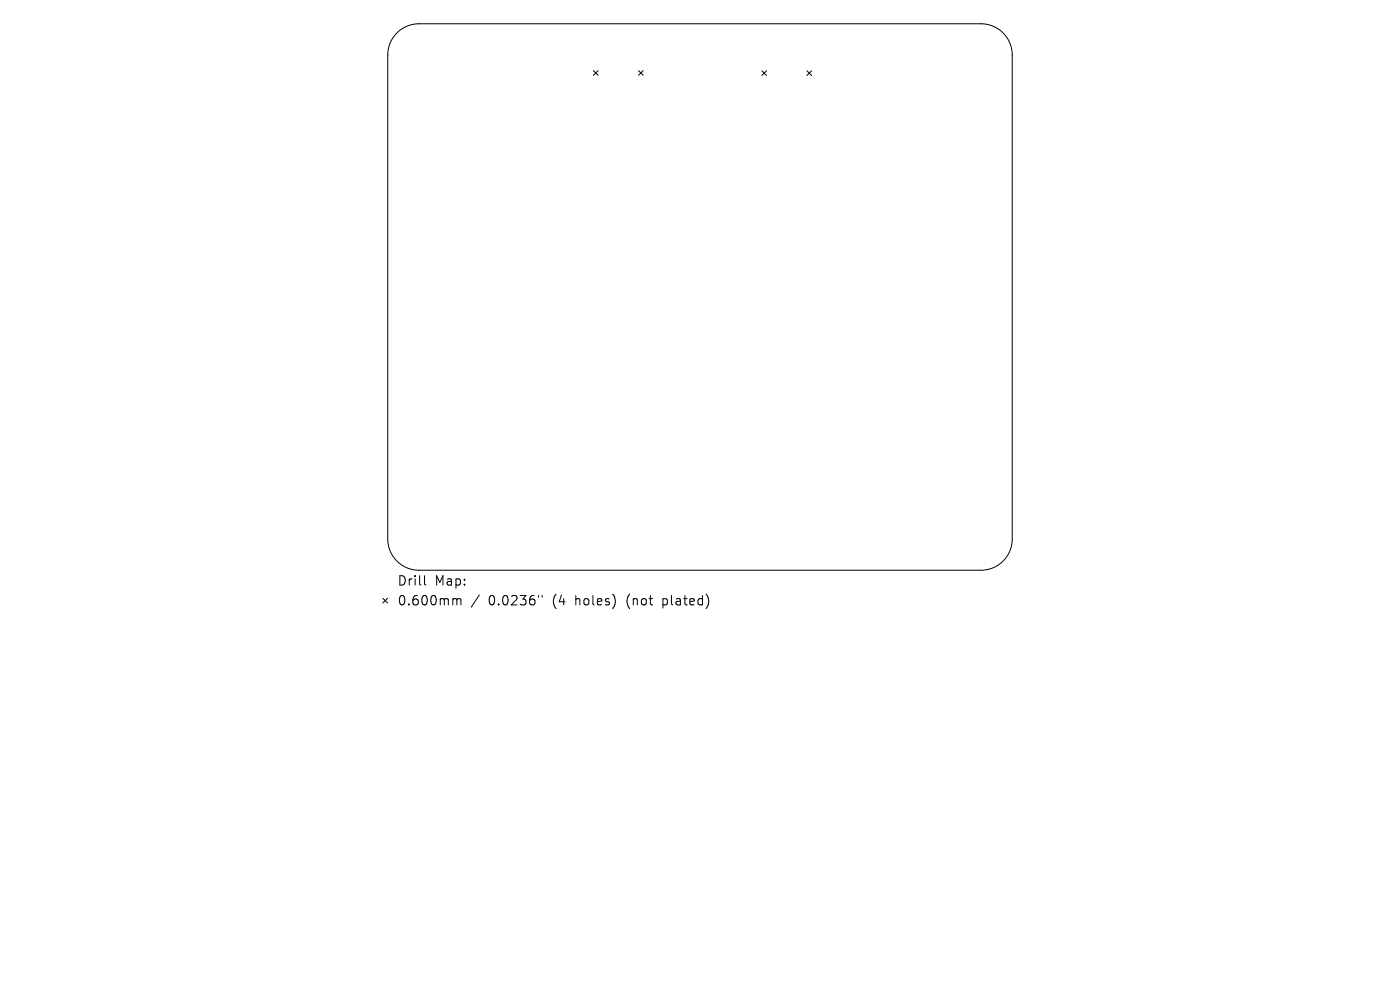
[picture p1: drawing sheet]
<svg xmlns="http://www.w3.org/2000/svg" width="297mm" height="210mm" viewBox="0 0 297 210" stroke-linecap="round" stroke-linejoin="round" font-family="sans-serif">
<defs><g id="words">
<g font-size="2.8">
<text x="84.2" y="124.5">Drill</text>
<text x="92.2" y="124.5">Map:</text>
<text x="84.2" y="128.7">0.600mm</text>
<text x="103.7" y="128.7">0.0236&quot;</text>
<text x="117.4" y="128.7">(4</text>
<text x="122.4" y="128.7">holes)</text>
<text x="133.4" y="128.7">(not</text>
<text x="141.2" y="128.7">plated)</text>
</g>
</g></defs>
<g fill="none" stroke="#000" stroke-width=".21">
<path d="M84.2 7a6.6 6.6 0 0 1 4.7-2h119.2a6.6 6.6 0 0 1 6.6 6.7v102.6a6.6 6.6 0 0 1-6.6 6.7h-119.2a6.6 6.6 0 0 1-6.6-6.7v-102.6a6.6 6.6 0 0 1 1.9-4.7zM125.9 15l1 1M126.9 15l-1 1M135.5 15l1 1M136.5 15l-1 1M161.6 15l1 1M162.6 15l-1 1M171.2 15l1 1M172.2 15l-1 1M81.2 126.9l1 1M82.2 126.9l-1 1M90.1 122.1v1.7l.3 .3"/>
<path d="M96.4 127h.2l.3 .3M96.9 127.3l.3-.3 .5 .1 .1 1.2M96.9 127.3v1M101.7 126.2l-1.7 2.6M114.3 126.3v.4M115 126.3v.4"/>
</g>
<use href="#words"/>
</svg>
